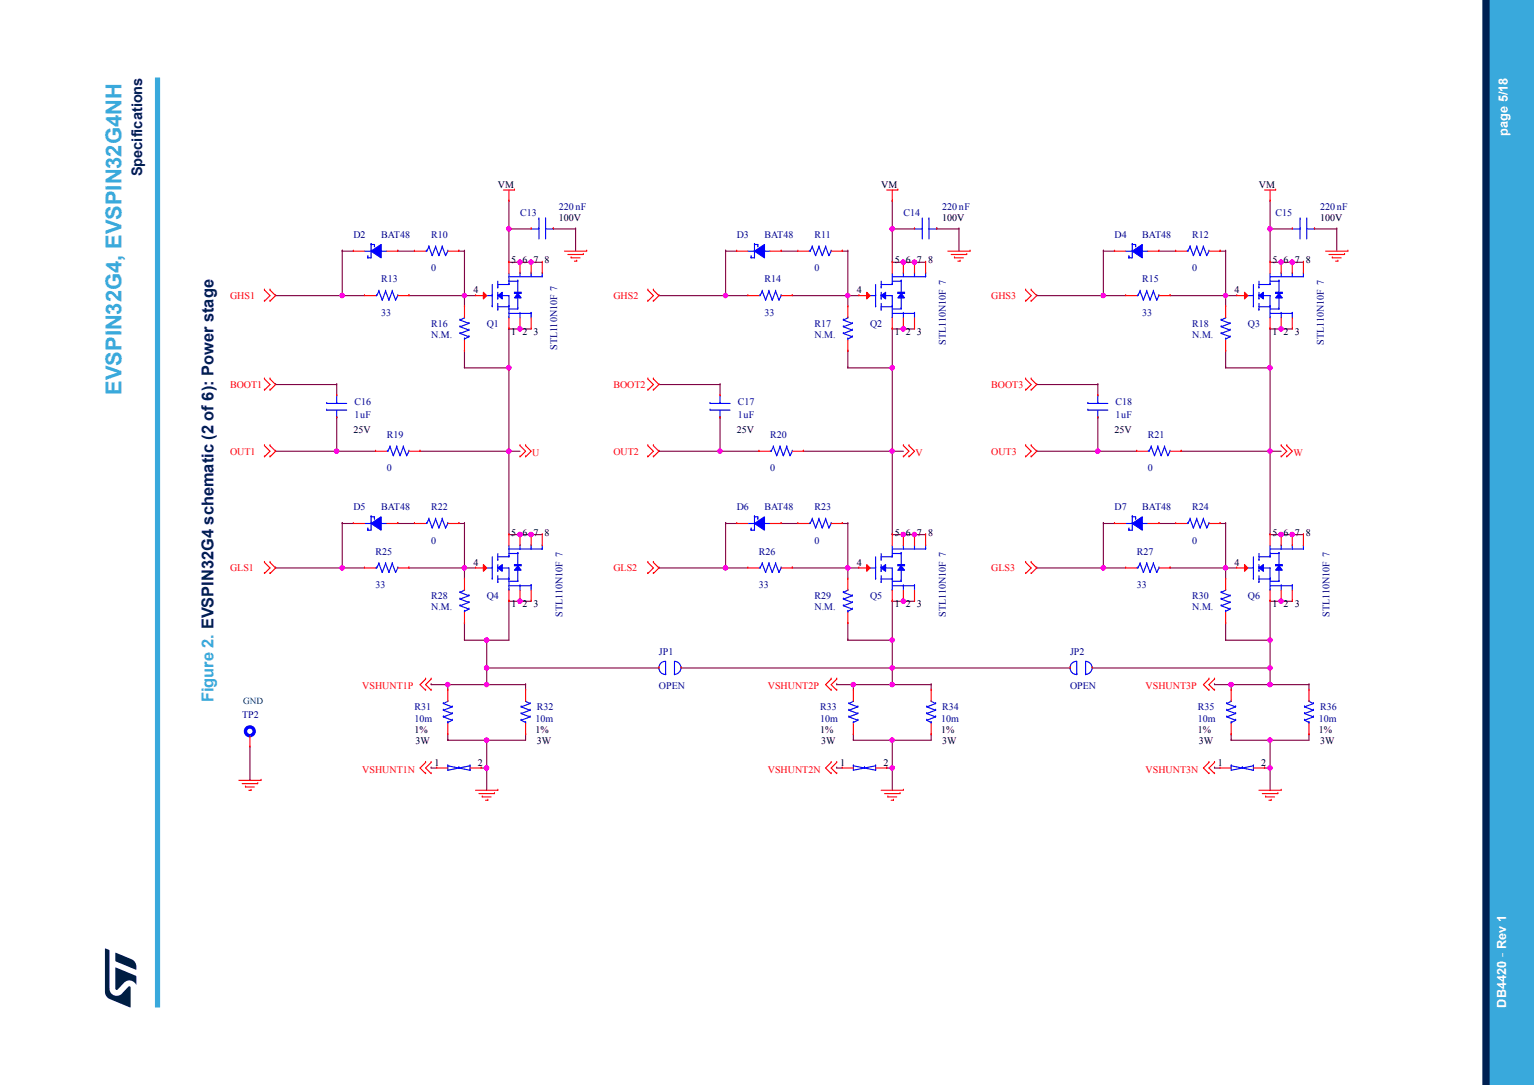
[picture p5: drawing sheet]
<svg xmlns="http://www.w3.org/2000/svg" width="297mm" height="210mm" viewBox="0 0 297 210" stroke-linecap="round" stroke-linejoin="round" font-family="sans-serif">
<defs><g id="words">
<text font-size="4.2" fill="#39a9dc" x="23.5" y="76.4" transform="rotate(-90 23.5 76.4)">EVSPIN32G4, EVSPIN32G4NH</text>
<text font-size="3.2" fill="#39a9dc" x="41.3" y="135.9" transform="rotate(-90 41.3 135.9)">Figure 2. EVSPIN32G4 schematic (2 of 6): Power stage</text>
<text font-size="2.8" fill="#002052" x="27.5" y="34.1" transform="rotate(-90 27.5 34.1)">Specifications</text>
<g font-size="2.5" fill="#fff">
<text x="291.9" y="26.3" transform="rotate(-90 291.9 26.3)">page 5/18</text>
<text x="291.6" y="195" transform="rotate(-90 291.6 195)">DB4420 - Rev 1</text>
</g>
<g font-size="1.9">
<text x="96.4" y="36.4">VM</text>
<text x="170.6" y="36.4">VM</text>
<text x="243.8" y="36.4">VM</text>
<text x="108.2" y="42.8">100V</text>
<text x="182.4" y="42.8">100V</text>
<text x="255.6" y="42.8">100V</text>
<text x="99" y="51">5</text>
<text x="101.1" y="51">6</text>
<text x="103.3" y="51">7</text>
<text x="105.5" y="51">8</text>
<text x="173.2" y="51">5</text>
<text x="175.4" y="51">6</text>
<text x="177.5" y="51">7</text>
<text x="179.7" y="51">8</text>
<text x="246.4" y="51">5</text>
<text x="248.5" y="51">6</text>
<text x="250.7" y="51">7</text>
<text x="252.8" y="51">8</text>
<text x="91.6" y="56.8">4</text>
<text x="165.9" y="56.8">4</text>
<text x="239" y="56.8">4</text>
<text x="99" y="64.8">1</text>
<text x="101.1" y="64.8">2</text>
<text x="103.3" y="64.8">3</text>
<text x="173.2" y="64.8">1</text>
<text x="175.4" y="64.8">2</text>
<text x="177.5" y="64.8">3</text>
<text x="246.4" y="64.8">1</text>
<text x="248.5" y="64.8">2</text>
<text x="250.7" y="64.8">3</text>
<text x="68.4" y="83.7">25V</text>
<text x="142.6" y="83.7">25V</text>
<text x="215.8" y="83.7">25V</text>
<text x="99" y="103.7">5</text>
<text x="101.2" y="103.7">6</text>
<text x="103.3" y="103.7">7</text>
<text x="105.5" y="103.7">8</text>
<text x="173.2" y="103.7">5</text>
<text x="175.4" y="103.7">6</text>
<text x="177.5" y="103.7">7</text>
<text x="179.7" y="103.7">8</text>
<text x="246.4" y="103.7">5</text>
<text x="248.5" y="103.7">6</text>
<text x="250.7" y="103.7">7</text>
<text x="252.8" y="103.7">8</text>
<text x="91.6" y="109.5">4</text>
<text x="165.9" y="109.5">4</text>
<text x="239" y="109.5">4</text>
<text x="99" y="117.5">1</text>
<text x="101.2" y="117.5">2</text>
<text x="103.3" y="117.5">3</text>
<text x="173.2" y="117.5">1</text>
<text x="175.4" y="117.5">2</text>
<text x="177.5" y="117.5">3</text>
<text x="246.4" y="117.5">1</text>
<text x="248.5" y="117.5">2</text>
<text x="250.7" y="117.5">3</text>
<text x="80.2" y="141.8">1%</text>
<text x="80.5" y="144">3W</text>
<text x="103.7" y="141.8">1%</text>
<text x="103.9" y="144">3W</text>
<text x="158.8" y="141.8">1%</text>
<text x="159" y="144">3W</text>
<text x="182.2" y="141.8">1%</text>
<text x="182.4" y="144">3W</text>
<text x="231.9" y="141.8">1%</text>
<text x="232.1" y="144">3W</text>
<text x="255.4" y="141.8">1%</text>
<text x="255.6" y="144">3W</text>
<text x="84.1" y="148.2">1</text>
<text x="92.5" y="148.2">2</text>
<text x="162.6" y="148.2">1</text>
<text x="171" y="148.2">2</text>
<text x="235.8" y="148.2">1</text>
<text x="244.2" y="148.2">2</text>
</g>
<g font-size="1.9" fill="#000080">
<text x="100.7" y="41.8">C13</text>
<text x="108.2" y="40.7">220nF</text>
<text x="174.9" y="41.8">C14</text>
<text x="182.4" y="40.7">220nF</text>
<text x="247" y="41.8">C15</text>
<text x="255.6" y="40.7">220nF</text>
<text x="68.4" y="46.1">D2</text>
<text x="73.8" y="46.1">BAT48</text>
<text x="83.5" y="46.1">R10</text>
<text x="142.6" y="46.1">D3</text>
<text x="148" y="46.1">BAT48</text>
<text x="157.7" y="46.1">R11</text>
<text x="215.8" y="46.1">D4</text>
<text x="221.2" y="46.1">BAT48</text>
<text x="230.8" y="46.1">R12</text>
<text x="83.5" y="52.5">0</text>
<text x="157.7" y="52.5">0</text>
<text x="230.8" y="52.5">0</text>
<text x="73.8" y="54.7">R13</text>
<text x="148" y="54.7">R14</text>
<text x="221.2" y="54.7">R15</text>
<text x="73.8" y="61.1">33</text>
<text x="83.5" y="63.3">R16</text>
<text x="83.5" y="65.4">N.M.</text>
<text x="94.2" y="63.3">Q1</text>
<text x="148" y="61.1">33</text>
<text x="157.7" y="63.3">R17</text>
<text x="157.7" y="65.4">N.M.</text>
<text x="168.5" y="63.3">Q2</text>
<text x="221.2" y="61.1">33</text>
<text x="230.8" y="63.3">R18</text>
<text x="230.8" y="65.4">N.M.</text>
<text x="241.6" y="63.3">Q3</text>
<text x="107.9" y="67.8" transform="rotate(-90 107.9 67.8)">STL110N10F 7</text>
<text x="183.2" y="66.7" transform="rotate(-90 183.2 66.7)">STL110N10F 7</text>
<text x="256.3" y="66.7" transform="rotate(-90 256.3 66.7)">STL110N10F 7</text>
<text x="68.6" y="78.3">C16</text>
<text x="68.6" y="80.9">1uF</text>
<text x="142.9" y="80.9">1uF</text>
<text x="142.9" y="78.3">C17</text>
<text x="216" y="78.3">C18</text>
<text x="216" y="80.9">1uF</text>
<text x="74.9" y="84.8">R19</text>
<text x="149.1" y="84.8">R20</text>
<text x="222.2" y="84.8">R21</text>
<text x="74.9" y="91.2">0</text>
<text x="149.1" y="91.2">0</text>
<text x="222.2" y="91.2">0</text>
<text x="68.4" y="98.8">D5</text>
<text x="73.8" y="98.8">BAT48</text>
<text x="83.5" y="98.8">R22</text>
<text x="142.6" y="98.8">D6</text>
<text x="148" y="98.8">BAT48</text>
<text x="157.7" y="98.8">R23</text>
<text x="215.8" y="98.8">D7</text>
<text x="221.2" y="98.8">BAT48</text>
<text x="230.8" y="98.8">R24</text>
<text x="72.7" y="107.4">R25</text>
<text x="83.5" y="105.2">0</text>
<text x="146.9" y="107.4">R26</text>
<text x="157.7" y="105.2">0</text>
<text x="220.1" y="107.4">R27</text>
<text x="230.8" y="105.2">0</text>
<text x="72.7" y="113.8">33</text>
<text x="146.9" y="113.8">33</text>
<text x="220.1" y="113.8">33</text>
<text x="83.5" y="116">R28</text>
<text x="83.5" y="118.1">N.M.</text>
<text x="94.2" y="116">Q4</text>
<text x="108.9" y="119.4" transform="rotate(-90 108.9 119.4)">STL110N10F 7</text>
<text x="157.7" y="116">R29</text>
<text x="157.7" y="118.1">N.M.</text>
<text x="168.5" y="116">Q5</text>
<text x="183.2" y="119.4" transform="rotate(-90 183.2 119.4)">STL110N10F 7</text>
<text x="230.8" y="116">R30</text>
<text x="230.8" y="118.1">N.M.</text>
<text x="241.6" y="116">Q6</text>
<text x="257.4" y="119.4" transform="rotate(-90 257.4 119.4)">STL110N10F 7</text>
<text x="127.6" y="126.7">JP1</text>
<text x="207.2" y="126.7">JP2</text>
<text x="80.2" y="137.5">R31</text>
<text x="103.9" y="137.5">R32</text>
<text x="127.6" y="133.4">OPEN</text>
<text x="158.8" y="137.5">R33</text>
<text x="182.4" y="137.5">R34</text>
<text x="207.2" y="133.4">OPEN</text>
<text x="231.9" y="137.5">R35</text>
<text x="255.6" y="137.5">R36</text>
<text x="46.9" y="139">TP2</text>
<text x="80.2" y="139.7">10m</text>
<text x="103.7" y="139.7">10m</text>
<text x="158.8" y="139.7">10m</text>
<text x="182.2" y="139.7">10m</text>
<text x="231.9" y="139.7">10m</text>
<text x="255.4" y="139.7">10m</text>
</g>
<g font-size="1.9" fill="#f00">
<text x="44.5" y="57.9">GHS1</text>
<text x="118.8" y="57.9">GHS2</text>
<text x="191.9" y="57.9">GHS3</text>
<text x="44.5" y="75.1">BOOT1</text>
<text x="118.8" y="75.1">BOOT2</text>
<text x="191.9" y="75.1">BOOT3</text>
<text x="44.5" y="88">OUT1</text>
<text x="103.1" y="88.2">U</text>
<text x="118.8" y="88">OUT2</text>
<text x="177.3" y="88.2">V</text>
<text x="191.9" y="88">OUT3</text>
<text x="250.4" y="88.2">W</text>
<text x="44.5" y="110.6">GLS1</text>
<text x="118.8" y="110.6">GLS2</text>
<text x="191.9" y="110.6">GLS3</text>
<text x="70.1" y="133.4">VSHUNT1P</text>
<text x="148.7" y="133.4">VSHUNT2P</text>
<text x="221.8" y="133.4">VSHUNT3P</text>
<text x="70.1" y="149.5">VSHUNT1N</text>
<text x="148.7" y="149.5">VSHUNT2N</text>
<text x="221.8" y="149.5">VSHUNT3N</text>
</g>
<text font-size="1.8" fill="#008000" x="47.1" y="136.3">GND</text>
</g></defs>
<g fill="none" stroke="#800040" stroke-width=".22">
<path d="M53.4 87.3h.1M53.4 87.3h11.8M53.4 109.9h.1M53.4 109.9h12.9M77 101.3h.1M77 101.3h3.2M79.2 109.9h.1M79.2 109.9h12.9M89.9 109.9h.1M89.9 109.9v2.2M98.5 116.4h.1M98.5 116.4v7.5"/>
<path d="M89.9 120.7h.1M89.9 123.9h.1M89.9 120.7v3.2M89.9 123.9h4.3v5.4M94.2 129.3h.1"/>
</g>
<circle cx="65.2" cy="87.3" r=".41" fill="#f0f"/>
<circle cx="65.2" cy="87.3" r=".41" fill="none" stroke="#f0f" stroke-width=".22"/>
<path d="M81.3 87.3h.1M81.3 87.3h17.2" fill="none" stroke="#800040" stroke-width=".22"/>
<circle cx="98.5" cy="87.3" r=".41" fill="#f0f"/>
<circle cx="98.5" cy="87.3" r=".41" fill="none" stroke="#f0f" stroke-width=".22"/>
<path d="M53.4 57.2h.1M53.4 57.2h17.2M66.3 57.2h.1M66.3 48.6h.1M66.3 48.6v8.6M66.3 48.6h2.1M77 48.6h.1M77 48.6h3.2M88.9 48.6h.1M88.9 48.6h1M89.9 48.6h.1M89.9 48.6v8.6" fill="none" stroke="#800040" stroke-width=".22"/>
<circle cx="66.2" cy="57.2" r=".41" fill="#f0f"/>
<circle cx="66.2" cy="57.2" r=".41" fill="none" stroke="#f0f" stroke-width=".22"/>
<path d="M89.9 57.2h.1M89.9 57.2h2.2" fill="none" stroke="#800040" stroke-width=".22"/>
<circle cx="89.9" cy="57.2" r=".41" fill="#f0f"/>
<circle cx="89.9" cy="57.2" r=".41" fill="none" stroke="#f0f" stroke-width=".22"/>
<path d="M79.2 57.2h.1M79.2 57.2h10.7M89.9 57.2h.1M89.9 57.2v2.2M89.9 71.2h.1M98.5 63.7h.1M98.5 63.7v7.5h-8.6" fill="none" stroke="#800040" stroke-width=".22"/>
<circle cx="98.5" cy="71.2" r=".41" fill="#f0f"/>
<circle cx="98.5" cy="71.2" r=".41" fill="none" stroke="#f0f" stroke-width=".22"/>
<path d="M98.5 38.9h.1M98.5 38.9v5.4M89.9 68h.1M89.9 68v3.2" fill="none" stroke="#800040" stroke-width=".22"/>
<circle cx="98.5" cy="44.3" r=".41" fill="#f0f"/>
<circle cx="98.5" cy="44.3" r=".41" fill="none" stroke="#f0f" stroke-width=".22"/>
<path d="M98.5 44.3h.1M98.5 44.3h4.3M98.5 44.3v6.5M107.1 44.3h.1M107.1 44.3h4.3M111.4 44.3h.1M111.4 44.3v4.3M86.7 132.5h.1M86.7 132.5v1.1" fill="none" stroke="#800040" stroke-width=".22"/>
<circle cx="86.7" cy="132.5" r=".41" fill="#f0f"/>
<circle cx="86.7" cy="132.5" r=".41" fill="none" stroke="#f0f" stroke-width=".22"/>
<g fill="none" stroke="#800040" stroke-width=".22">
<path d="M53.4 74.4h.1M53.4 74.4h11.8M65.2 74.4h.1M65.2 74.4v2.2M98.5 87.3h.1M98.5 87.3v16.2M83.5 132.5h.1M83.5 132.5h18.3M86.7 132.5h.1M94.2 132.5h.1M101.8 132.5h.1M101.8 132.5v1.1"/>
<path d="M86.7 143.3h.1M86.7 142.2v1.1M86.7 143.3h7.5M94.2 143.3h.1M94.2 143.3v5.4"/>
</g>
<circle cx="94.2" cy="132.5" r=".41" fill="#f0f"/>
<circle cx="94.2" cy="132.5" r=".41" fill="none" stroke="#f0f" stroke-width=".22"/>
<path d="M94.2 143.3h.1M101.8 142.2h.1M101.8 142.2v1.1h-7.6" fill="none" stroke="#800040" stroke-width=".22"/>
<circle cx="94.2" cy="143.3" r=".41" fill="#f0f"/>
<circle cx="94.2" cy="143.3" r=".41" fill="none" stroke="#f0f" stroke-width=".22"/>
<path d="M98.5 71.2h.1M98.5 71.2v16.1M93.2 148.7h.1M93.2 148.7h1M94.2 148.7h.1M94.2 148.7v4.3" fill="none" stroke="#800040" stroke-width=".22"/>
<circle cx="94.2" cy="148.6" r=".41" fill="#f0f"/>
<circle cx="94.2" cy="148.6" r=".41" fill="none" stroke="#f0f" stroke-width=".22"/>
<path d="M65.2 80.9h.1M65.2 87.3h.1M65.2 80.9v6.4M65.2 87.3h7.5M88.9 101.3h.1M88.9 101.3h1M89.9 101.3h.1M89.9 101.3v8.6M83.5 148.7h.1M83.5 148.7h1" fill="none" stroke="#800040" stroke-width=".22"/>
<circle cx="89.9" cy="109.9" r=".41" fill="#f0f"/>
<circle cx="89.9" cy="109.9" r=".41" fill="none" stroke="#f0f" stroke-width=".22"/>
<path d="M66.3 101.3h.1M66.3 101.3h2.1M66.3 101.3v8.6" fill="none" stroke="#800040" stroke-width=".22"/>
<circle cx="66.2" cy="109.9" r=".41" fill="#f0f"/>
<circle cx="66.2" cy="109.9" r=".41" fill="none" stroke="#f0f" stroke-width=".22"/>
<g fill="none" stroke="#800040" stroke-width=".22">
<path d="M127.6 87.3h.1M127.6 87.3h11.8M66.3 109.9h.1M66.3 109.9h4.3M127.6 109.9h.1M127.6 109.9h12.9M151.2 101.3h.1M151.2 101.3h3.3M153.4 109.9h.1M153.4 109.9h12.9M164.1 109.9h.1M164.1 109.9v2.2"/>
<path d="M164.1 120.7h.1M164.1 123.9h.1M164.1 120.7v3.2M164.1 123.9h8.7v5.4M172.8 129.3h.1"/>
</g>
<circle cx="172.7" cy="123.9" r=".41" fill="#f0f"/>
<circle cx="172.7" cy="123.9" r=".41" fill="none" stroke="#f0f" stroke-width=".22"/>
<path d="M155.5 87.3h.1M155.5 87.3h17.3M172.8 116.4h.1M172.8 116.4v7.5" fill="none" stroke="#800040" stroke-width=".22"/>
<circle cx="172.7" cy="87.3" r=".41" fill="#f0f"/>
<circle cx="172.7" cy="87.3" r=".41" fill="none" stroke="#f0f" stroke-width=".22"/>
<path d="M127.6 57.2h.1M127.6 57.2h17.2M140.5 48.6h.1M140.5 57.2h.1M140.5 48.6h2.1M140.5 48.6v8.6M164.1 48.6h.1M164.1 57.2h.1M164.1 57.2h2.2M164.1 48.6v8.6" fill="none" stroke="#800040" stroke-width=".22"/>
<circle cx="140.5" cy="57.2" r=".41" fill="#f0f"/>
<circle cx="140.5" cy="57.2" r=".41" fill="none" stroke="#f0f" stroke-width=".22"/>
<path d="M151.2 48.6h.1M151.2 48.6h3.3M153.4 57.2h.1M153.4 57.2h10.7M163.1 48.6h.1M163.1 48.6h1M164.1 57.2h.1M164.1 57.2v2.2M172.8 63.7h.1M172.8 63.7v7.5" fill="none" stroke="#800040" stroke-width=".22"/>
<circle cx="164.1" cy="57.2" r=".41" fill="#f0f"/>
<circle cx="164.1" cy="57.2" r=".41" fill="none" stroke="#f0f" stroke-width=".22"/>
<path d="M172.8 38.9h.1M172.8 38.9v5.4M164.1 71.2h.1M164.1 71.2h8.7" fill="none" stroke="#800040" stroke-width=".22"/>
<circle cx="172.7" cy="44.3" r=".41" fill="#f0f"/>
<circle cx="172.7" cy="44.3" r=".41" fill="none" stroke="#f0f" stroke-width=".22"/>
<g fill="none" stroke="#800040" stroke-width=".22">
<path d="M172.8 44.3h.1M172.8 44.3v6.5M172.8 44.3h4.3M181.4 44.3h.1M181.4 44.3h4.3M185.7 44.3h.1M185.7 44.3v4.3M164.1 68h.1M164.1 68v3.2M165.2 132.5h.1M165.2 132.5v1.1M165.2 132.5h7.6"/>
<path d="M165.2 143.3h.1M165.2 142.2h.1M165.2 142.2v1.1M165.2 143.3h7.6"/>
</g>
<circle cx="165.2" cy="132.5" r=".41" fill="#f0f"/>
<circle cx="165.2" cy="132.5" r=".41" fill="none" stroke="#f0f" stroke-width=".22"/>
<g fill="none" stroke="#800040" stroke-width=".22">
<path d="M127.6 74.4h.1M127.6 74.4h11.8M139.4 74.4h.1M139.4 74.4v2.2M172.8 87.3h.1M172.8 87.3v16.2M162 132.5h.1M162 132.5h3.2M172.8 132.5h.1M172.8 132.5h7.5M172.8 143.3h.1M172.8 143.3v5.4"/>
<path d="M180.3 142.2h.1M180.3 142.2v1.1"/>
</g>
<circle cx="172.7" cy="132.5" r=".41" fill="#f0f"/>
<circle cx="172.7" cy="132.5" r=".41" fill="none" stroke="#f0f" stroke-width=".22"/>
<path d="M180.3 132.5h.1M180.3 132.5v1.1M172.8 143.3h.1M172.8 143.3h7.5" fill="none" stroke="#800040" stroke-width=".22"/>
<circle cx="172.7" cy="143.3" r=".41" fill="#f0f"/>
<circle cx="172.7" cy="143.3" r=".41" fill="none" stroke="#f0f" stroke-width=".22"/>
<path d="M172.8 71.2h.1M172.8 71.2v16.1" fill="none" stroke="#800040" stroke-width=".22"/>
<circle cx="172.7" cy="71.2" r=".41" fill="#f0f"/>
<circle cx="172.7" cy="71.2" r=".41" fill="none" stroke="#f0f" stroke-width=".22"/>
<path d="M172.8 148.7h.1M172.8 148.7v4.3" fill="none" stroke="#800040" stroke-width=".22"/>
<circle cx="172.7" cy="148.6" r=".41" fill="#f0f"/>
<circle cx="172.7" cy="148.6" r=".41" fill="none" stroke="#f0f" stroke-width=".22"/>
<path d="M139.4 80.9h.1M139.4 80.9v6.4M162 148.7h.1M162 148.7h1.1M171.7 148.7h.1M171.7 148.7h1.1" fill="none" stroke="#800040" stroke-width=".22"/>
<circle cx="139.4" cy="87.3" r=".41" fill="#f0f"/>
<circle cx="139.4" cy="87.3" r=".41" fill="none" stroke="#f0f" stroke-width=".22"/>
<path d="M139.4 87.3h.1M139.4 87.3h7.5M164.1 101.3h.1M164.1 101.3v8.6" fill="none" stroke="#800040" stroke-width=".22"/>
<circle cx="164.1" cy="109.9" r=".41" fill="#f0f"/>
<circle cx="164.1" cy="109.9" r=".41" fill="none" stroke="#f0f" stroke-width=".22"/>
<path d="M140.5 109.9h.1M140.5 101.3h.1M140.5 109.9h4.3M140.5 101.3v8.6M163.1 101.3h.1M163.1 101.3h1" fill="none" stroke="#800040" stroke-width=".22"/>
<circle cx="140.5" cy="109.9" r=".41" fill="#f0f"/>
<circle cx="140.5" cy="109.9" r=".41" fill="none" stroke="#f0f" stroke-width=".22"/>
<g fill="none" stroke="#800040" stroke-width=".22">
<path d="M200.7 87.3h.1M200.7 87.3h11.9M140.5 101.3h.1M140.5 101.3h2.1M200.7 109.9h.1M200.7 109.9h12.9M224.4 101.3h.1M224.4 101.3h3.2M226.5 109.9h.1M226.5 109.9h12.9M237.3 109.9h.1M237.3 109.9v2.2"/>
<path d="M237.3 120.7h.1M237.3 123.9h.1M237.3 120.7v3.2M237.3 123.9h8.6v5.4M245.9 129.3h.1"/>
</g>
<circle cx="245.9" cy="123.9" r=".41" fill="#f0f"/>
<circle cx="245.9" cy="123.9" r=".41" fill="none" stroke="#f0f" stroke-width=".22"/>
<path d="M213.6 48.6h.1M213.6 57.2h.1M213.6 48.6h2.2M213.6 48.6v8.6M213.6 57.2h4.3M228.7 87.3h.1M228.7 87.3h17.2M245.9 116.4h.1M245.9 116.4v7.5" fill="none" stroke="#800040" stroke-width=".22"/>
<circle cx="213.6" cy="57.2" r=".41" fill="#f0f"/>
<circle cx="213.6" cy="57.2" r=".41" fill="none" stroke="#f0f" stroke-width=".22"/>
<path d="M200.7 57.2h.1M200.7 57.2h12.9M224.4 48.6h.1M224.4 48.6h3.2M236.2 48.6h.1M236.2 48.6h1.1M237.3 48.6h.1M237.3 57.2h.1M237.3 48.6v10.8M237.3 57.2h2.1M245.9 63.7h.1M245.9 63.7v7.5" fill="none" stroke="#800040" stroke-width=".22"/>
<circle cx="237.3" cy="57.2" r=".41" fill="#f0f"/>
<circle cx="237.3" cy="57.2" r=".41" fill="none" stroke="#f0f" stroke-width=".22"/>
<path d="M245.9 38.9h.1M245.9 38.9v5.4M226.5 57.2h.1M226.5 57.2h10.8M237.3 71.2h.1M237.3 71.2h8.6" fill="none" stroke="#800040" stroke-width=".22"/>
<circle cx="245.9" cy="44.3" r=".41" fill="#f0f"/>
<circle cx="245.9" cy="44.3" r=".41" fill="none" stroke="#f0f" stroke-width=".22"/>
<g fill="none" stroke="#800040" stroke-width=".22">
<path d="M245.9 44.3h.1M245.9 44.3v6.5M245.9 44.3h4.3M254.5 44.3h.1M254.5 44.3h4.3M258.8 44.3h.1M258.8 44.3v4.3M237.3 68h.1M237.3 68v3.2M235.1 132.5h.1M235.1 132.5h10.8M238.4 132.5h.1"/>
<path d="M238.4 132.5v1.1M238.4 143.3h.1M238.4 142.2h.1M238.4 142.2v1.1M238.4 143.3h7.5M245.9 143.3h.1M245.9 143.3v5.4"/>
</g>
<circle cx="238.4" cy="132.5" r=".41" fill="#f0f"/>
<circle cx="238.4" cy="132.5" r=".41" fill="none" stroke="#f0f" stroke-width=".22"/>
<path d="M200.7 74.4h.1M200.7 74.4h11.9M212.6 74.4h.1M212.6 74.4v2.2M245.9 87.3h.1M245.9 87.3v16.2M245.9 132.5h.1M245.9 132.5h7.5M253.4 142.2h.1M253.4 142.2v1.1" fill="none" stroke="#800040" stroke-width=".22"/>
<circle cx="245.9" cy="132.5" r=".41" fill="#f0f"/>
<circle cx="245.9" cy="132.5" r=".41" fill="none" stroke="#f0f" stroke-width=".22"/>
<path d="M253.4 132.5h.1M253.4 132.5v1.1M245.9 143.3h.1M245.9 143.3h7.5" fill="none" stroke="#800040" stroke-width=".22"/>
<circle cx="245.9" cy="143.3" r=".41" fill="#f0f"/>
<circle cx="245.9" cy="143.3" r=".41" fill="none" stroke="#f0f" stroke-width=".22"/>
<path d="M245.9 71.2h.1M245.9 71.2v16.1" fill="none" stroke="#800040" stroke-width=".22"/>
<circle cx="245.9" cy="87.3" r=".41" fill="#f0f"/>
<circle cx="245.9" cy="87.3" r=".41" fill="none" stroke="#f0f" stroke-width=".22"/>
<circle cx="245.9" cy="71.2" r=".41" fill="#f0f"/>
<circle cx="245.9" cy="71.2" r=".41" fill="none" stroke="#f0f" stroke-width=".22"/>
<path d="M245.9 148.7h.1M245.9 148.7v4.3" fill="none" stroke="#800040" stroke-width=".22"/>
<circle cx="245.9" cy="148.6" r=".41" fill="#f0f"/>
<circle cx="245.9" cy="148.6" r=".41" fill="none" stroke="#f0f" stroke-width=".22"/>
<path d="M212.6 80.9h.1M212.6 80.9v6.4M235.1 148.7h.1M235.1 148.7h1.1M244.8 148.7h.1M244.8 148.7h1.1" fill="none" stroke="#800040" stroke-width=".22"/>
<circle cx="212.5" cy="87.3" r=".41" fill="#f0f"/>
<circle cx="212.5" cy="87.3" r=".41" fill="none" stroke="#f0f" stroke-width=".22"/>
<path d="M212.6 87.3h.1M212.6 87.3h7.5M237.3 101.3h.1M237.3 101.3v8.6" fill="none" stroke="#800040" stroke-width=".22"/>
<circle cx="237.3" cy="109.9" r=".41" fill="#f0f"/>
<circle cx="237.3" cy="109.9" r=".41" fill="none" stroke="#f0f" stroke-width=".22"/>
<path d="M213.6 109.9h.1M213.6 101.3h.1M213.6 109.9h4.3M213.6 101.3v8.6M236.2 101.3h.1M236.2 101.3h1.1" fill="none" stroke="#800040" stroke-width=".22"/>
<circle cx="213.6" cy="109.9" r=".41" fill="#f0f"/>
<circle cx="213.6" cy="109.9" r=".41" fill="none" stroke="#f0f" stroke-width=".22"/>
<path d="M98.5 50.8h.1M98.5 50.8h2.2M98.5 87.3h.1M98.5 87.3h2.2M172.8 87.3h.1M172.8 87.3h2.1M245.9 87.3h.1M245.9 87.3h2.2M213.6 101.3h.1M213.6 101.3h2.2" fill="none" stroke="#800040" stroke-width=".22"/>
<circle cx="100.7" cy="50.7" r=".41" fill="#f0f"/>
<circle cx="100.7" cy="50.7" r=".41" fill="none" stroke="#f0f" stroke-width=".22"/>
<path d="M100.7 50.8h.1M100.7 50.8h2.1" fill="none" stroke="#800040" stroke-width=".22"/>
<circle cx="102.8" cy="50.7" r=".41" fill="#f0f"/>
<circle cx="102.8" cy="50.7" r=".41" fill="none" stroke="#f0f" stroke-width=".22"/>
<path d="M102.8 50.8h.1M102.8 50.8h2.2M98.5 63.7h.1M98.5 63.7h2.2" fill="none" stroke="#800040" stroke-width=".22"/>
<circle cx="100.7" cy="63.7" r=".41" fill="#f0f"/>
<circle cx="100.7" cy="63.7" r=".41" fill="none" stroke="#f0f" stroke-width=".22"/>
<path d="M100.7 63.7h.1M100.7 63.7h2.1M98.5 103.5h.1M98.5 103.5h4.3M100.7 103.5h.1" fill="none" stroke="#800040" stroke-width=".22"/>
<circle cx="102.8" cy="103.5" r=".41" fill="#f0f"/>
<circle cx="102.8" cy="103.5" r=".41" fill="none" stroke="#f0f" stroke-width=".22"/>
<circle cx="100.7" cy="103.5" r=".41" fill="#f0f"/>
<circle cx="100.7" cy="103.5" r=".41" fill="none" stroke="#f0f" stroke-width=".22"/>
<path d="M98.5 116.4h.1M98.5 116.4h4.3M100.7 116.4h.1M102.8 103.5h.1M102.8 103.5h2.2" fill="none" stroke="#800040" stroke-width=".22"/>
<circle cx="100.7" cy="116.4" r=".41" fill="#f0f"/>
<circle cx="100.7" cy="116.4" r=".41" fill="none" stroke="#f0f" stroke-width=".22"/>
<path d="M172.8 116.4h.1M172.8 116.4h4.3M174.9 116.4h.1" fill="none" stroke="#800040" stroke-width=".22"/>
<circle cx="174.9" cy="116.4" r=".41" fill="#f0f"/>
<circle cx="174.9" cy="116.4" r=".41" fill="none" stroke="#f0f" stroke-width=".22"/>
<path d="M177.1 103.5h.1M177.1 103.5h2.1" fill="none" stroke="#800040" stroke-width=".22"/>
<circle cx="177" cy="103.5" r=".41" fill="#f0f"/>
<circle cx="177" cy="103.5" r=".41" fill="none" stroke="#f0f" stroke-width=".22"/>
<path d="M172.8 103.5h.1M172.8 103.5h4.3M174.9 103.5h.1" fill="none" stroke="#800040" stroke-width=".22"/>
<circle cx="174.9" cy="103.5" r=".41" fill="#f0f"/>
<circle cx="174.9" cy="103.5" r=".41" fill="none" stroke="#f0f" stroke-width=".22"/>
<path d="M245.9 116.4h.1M245.9 116.4h2.2" fill="none" stroke="#800040" stroke-width=".22"/>
<circle cx="248" cy="116.4" r=".41" fill="#f0f"/>
<circle cx="248" cy="116.4" r=".41" fill="none" stroke="#f0f" stroke-width=".22"/>
<path d="M248.1 116.4h.1M248.1 116.4h2.1M250.2 103.5h.1M250.2 103.5h2.2" fill="none" stroke="#800040" stroke-width=".22"/>
<circle cx="250.2" cy="103.5" r=".41" fill="#f0f"/>
<circle cx="250.2" cy="103.5" r=".41" fill="none" stroke="#f0f" stroke-width=".22"/>
<path d="M245.9 103.5h.1M245.9 103.5h4.3M248.1 103.5h.1" fill="none" stroke="#800040" stroke-width=".22"/>
<circle cx="248" cy="103.5" r=".41" fill="#f0f"/>
<circle cx="248" cy="103.5" r=".41" fill="none" stroke="#f0f" stroke-width=".22"/>
<path d="M245.9 63.7h.1M245.9 63.7h2.2" fill="none" stroke="#800040" stroke-width=".22"/>
<circle cx="248" cy="63.7" r=".41" fill="#f0f"/>
<circle cx="248" cy="63.7" r=".41" fill="none" stroke="#f0f" stroke-width=".22"/>
<path d="M245.9 50.8h.1M245.9 50.8h4.3M248.1 50.8h.1M248.1 63.7h.1M248.1 63.7h2.1" fill="none" stroke="#800040" stroke-width=".22"/>
<circle cx="250.2" cy="50.7" r=".41" fill="#f0f"/>
<circle cx="250.2" cy="50.7" r=".41" fill="none" stroke="#f0f" stroke-width=".22"/>
<circle cx="248" cy="50.7" r=".41" fill="#f0f"/>
<circle cx="248" cy="50.7" r=".41" fill="none" stroke="#f0f" stroke-width=".22"/>
<path d="M172.8 50.8h.1M172.8 50.8h4.3M174.9 50.8h.1M250.2 50.8h.1M250.2 50.8h2.2" fill="none" stroke="#800040" stroke-width=".22"/>
<circle cx="174.9" cy="50.7" r=".41" fill="#f0f"/>
<circle cx="174.9" cy="50.7" r=".41" fill="none" stroke="#f0f" stroke-width=".22"/>
<path d="M177.1 50.8h.1M177.1 50.8h2.1" fill="none" stroke="#800040" stroke-width=".22"/>
<circle cx="177" cy="50.7" r=".41" fill="#f0f"/>
<circle cx="177" cy="50.7" r=".41" fill="none" stroke="#f0f" stroke-width=".22"/>
<path d="M172.8 63.7h.1M172.8 63.7h4.3M174.9 63.7h.1" fill="none" stroke="#800040" stroke-width=".22"/>
<circle cx="174.9" cy="63.7" r=".41" fill="#f0f"/>
<circle cx="174.9" cy="63.7" r=".41" fill="none" stroke="#f0f" stroke-width=".22"/>
<path d="M94.2 123.9h.1M94.2 123.9h4.3" fill="none" stroke="#800040" stroke-width=".22"/>
<circle cx="94.2" cy="123.9" r=".41" fill="#f0f"/>
<circle cx="94.2" cy="123.9" r=".41" fill="none" stroke="#f0f" stroke-width=".22"/>
<path d="M94.2 129.3h.1M94.2 129.3h33.4M48.4 151h.1M48.4 144.6v6.4" fill="none" stroke="#800040" stroke-width=".22"/>
<circle cx="94.2" cy="129.3" r=".41" fill="#f0f"/>
<circle cx="94.2" cy="129.3" r=".41" fill="none" stroke="#f0f" stroke-width=".22"/>
<path d="M94.2 132.5h.1M94.2 129.3v3.2M131.9 129.3h40.9M172.8 129.3h.1" fill="none" stroke="#800040" stroke-width=".22"/>
<circle cx="172.7" cy="129.3" r=".41" fill="#f0f"/>
<circle cx="172.7" cy="129.3" r=".41" fill="none" stroke="#f0f" stroke-width=".22"/>
<path d="M172.8 132.5h.1M172.8 129.3h.1M172.8 129.3v3.2M172.8 129.3h34.4M211.5 129.3h34.4M245.9 129.3h.1" fill="none" stroke="#800040" stroke-width=".22"/>
<circle cx="245.9" cy="129.3" r=".41" fill="#f0f"/>
<circle cx="245.9" cy="129.3" r=".41" fill="none" stroke="#f0f" stroke-width=".22"/>
<path d="M245.9 132.5h.1M245.9 129.3v3.2" fill="none" stroke="#800040" stroke-width=".22"/>
<g fill="none" stroke="#f00" stroke-width=".22">
<path d="M97.5 36.8h2.1M98.5 38.9h.1M98.5 36.8v2.1M99.6 36.8h.1M171.7 36.8h2.1M172.8 38.9h.1M172.8 36.8v2.1M173.8 36.8h.1M244.8 36.8h2.2M245.9 38.9h.1M245.9 36.8v2.1M247 36.8h.1"/>
<path d="M51.2 58.3h.1M51.2 56.1h.1M51.2 56.1l1.1 1.1-1.1 1.1M52.3 56.1h.1M52.3 58.3h.1M52.3 56.1l1.1 1.1-1.1 1.1M109.3 48.6h4.3M109.9 49.3h3M110.6 49.9h.1M110.6 49.9h1.7M111.2 50.5h.5M111.7 50.5h.1"/>
<path d="M112.9 49.3h.1M113.6 48.6h.1M125.4 58.3h.1M125.4 56.1h.1M125.4 56.1l1.1 1.1-1.1 1.1M126.5 56.1h.1M126.5 58.3h.1M126.5 56.1l1.1 1.1-1.1 1.1M183.5 48.6h4.3M184.2 49.3h3M184.8 49.9h.1M184.8 49.9h1.7"/>
<path d="M185.4 50.5h.5M185.9 50.5h.1M187.2 49.3h.1M187.8 48.6h.1M198.6 58.3h.1M198.6 56.1h.1M198.6 56.1l1 1.1-1 1.1M199.6 56.1h.1M199.6 58.3h.1M199.6 56.1l1.1 1.1-1.1 1.1M256.7 48.6h4.3M257.3 49.3h3"/>
<path d="M257.9 49.9h.1M257.9 49.9h1.8M258.6 50.5h.4M259 50.5h.1M260.3 49.3h.1M261 48.6h.1M51.2 75.5h.1M51.2 73.4h.1M51.2 73.4l1.1 1-1.1 1.1M52.3 73.4h.1M52.3 75.5h.1M52.3 73.4l1.1 1-1.1 1.1"/>
<path d="M125.4 75.5h.1M125.4 73.4h.1M125.4 73.4l1.1 1-1.1 1.1M126.5 73.4h.1M126.5 75.5h.1M126.5 73.4l1.1 1-1.1 1.1M198.6 75.5h.1M198.6 73.4h.1M198.6 73.4l1 1-1 1.1M199.6 73.4h.1M199.6 75.5h.1M199.6 73.4l1.1 1-1.1 1.1"/>
<path d="M51.2 88.4h.1M51.2 86.3h.1M51.2 86.3l1.1 1-1.1 1.1M52.3 86.3h.1M52.3 88.4h.1M52.3 86.3l1.1 1-1.1 1.1M100.7 86.3h.1M100.7 88.4h.1M100.7 86.3l1.1 1-1.1 1.1M101.8 86.3h.1M101.8 88.4h.1M101.8 86.3l1 1-1 1.1"/>
<path d="M125.4 88.4h.1M125.4 86.3h.1M125.4 86.3l1.1 1-1.1 1.1M126.5 86.3h.1M126.5 88.4h.1M126.5 86.3l1.1 1-1.1 1.1M174.9 86.3h.1M174.9 88.4h.1M174.9 86.3l1.1 1-1.1 1.1M176 86.3h.1M176 88.4h.1M176 86.3l1.1 1-1.1 1.1"/>
<path d="M198.6 88.4h.1M198.6 86.3h.1M198.6 86.3l1 1-1 1.1M199.6 86.3h.1M199.6 88.4h.1M199.6 86.3l1.1 1-1.1 1.1M248.1 86.3h.1M248.1 88.4h.1M248.1 86.3l1 1-1 1.1M249.1 86.3h.1M249.1 88.4h.1M249.1 86.3l1.1 1-1.1 1.1"/>
<path d="M51.2 111h.1M51.2 108.9h.1M51.2 108.9l1.1 1-1.1 1.1M52.3 108.9h.1M52.3 111h.1M52.3 108.9l1.1 1-1.1 1.1M125.4 111h.1M125.4 108.9h.1M125.4 108.9l1.1 1-1.1 1.1M126.5 108.9h.1M126.5 111h.1M126.5 108.9l1.1 1-1.1 1.1"/>
<path d="M198.6 111h.1M198.6 108.9h.1M198.6 108.9l1 1-1 1.1M199.6 108.9h.1M199.6 111h.1M199.6 108.9l1.1 1-1.1 1.1M82.4 131.4h.1M82.4 133.6h.1M82.4 131.4l-1.1 1.1 1.1 1.1M83.5 131.4h.1M83.5 133.6h.1M83.5 131.4l-1.1 1.1 1.1 1.1"/>
<path d="M160.9 131.4h.1M160.9 133.6h.1M160.9 131.4l-1.1 1.1 1.1 1.1M162 131.4h.1M162 133.6h.1M162 131.4l-1.1 1.1 1.1 1.1M234.1 131.4h.1M234.1 133.6h.1M234.1 131.4l-1.1 1.1 1.1 1.1M235.1 131.4h.1M235.1 133.6h.1M235.1 131.4l-1 1.1 1 1.1"/>
<path d="M46.2 151h4.3M46.9 151.7h3M47.5 152.3h.1M47.5 152.3h1.8M48.2 153h.4M48.6 153h.1M49.9 151.7h.1M50.5 151h.1M82.4 147.6h.1M82.4 149.7h.1M82.4 147.6l-1.1 1.1 1.1 1M83.5 147.6h.1"/>
<path d="M83.5 149.7h.1M83.5 147.6l-1.1 1.1 1.1 1M92.1 153h4.3M92.7 153.6h3M93.4 154.2h.1M93.4 154.2h1.7M94 154.9h.4M94.4 154.9h.1M95.7 153.6h.1M96.4 153h.1M160.9 147.6h.1M160.9 149.7h.1"/>
<path d="M160.9 147.6l-1.1 1.1 1.1 1M162 147.6h.1M162 149.7h.1M162 147.6l-1.1 1.1 1.1 1M170.6 153h4.3M171.2 153.6h3.1M171.9 154.2h.1M171.9 154.2h1.7M172.5 154.9h.5M173 154.9h.1M174.3 153.6h.1M174.9 153h.1"/>
<path d="M234.1 147.6h.1M234.1 149.7h.1M234.1 147.6l-1.1 1.1 1.1 1M235.1 147.6h.1M235.1 149.7h.1M235.1 147.6l-1 1.1 1 1M243.8 153h4.3M244.4 153.6h3M245 154.2h.1M245 154.2h1.8M245.7 154.9h.4M246.1 154.9h.1"/>
<path d="M247.4 153.6h.1M248.1 153h.1"/>
</g>
<path d="M99.6 56.6h1.3v.2h-1.3z" fill-rule="evenodd" fill="#00f"/>
<g fill="none" stroke="#00f" stroke-width=".22">
<path d="M94.2 57.2h1.1M95.3 59.4h.1M95.3 57.2h.1M95.3 55.1v4.3M96.4 55.7h.1M96.4 57.9h.1M96.4 57.2h.1M96.4 54.4v1.3M96.4 56.6v1.3M96.4 58.7v1.3M96.4 57.2h2.1v4.3M96.4 59.4h2.1"/>
<path d="M96.4 55.1h2.1M98.5 55.1h.1M98.5 59.4h.1M98.5 52.9v2.2M98.5 54.4h1.8M98.5 59.8h1.8M98.5 53.6h6.5M99.6 56.6h1.3v.2h-1.3zM100.3 54.4h.1M100.3 57.6h.1M100.3 59.8h.1M100.3 54.4v2.2"/>
<path d="M100.3 57.6v2.2M100.7 52.9h.1M100.7 52.9v.7M102.8 52.9h.1M102.8 52.9v.7M105 53.6h.1M105 52.9h.1M105 52.9v.7M96.4 60h.1M98.5 61.5h.1M98.5 60.7h4.3M100.7 60.7h.1"/>
<path d="M100.7 60.7v.8M102.8 60.7h.1M102.8 60.7v.8"/>
</g>
<path d="M100.3 56.8l.6 .8h-1.3z" fill="#00f"/>
<path d="M100.3 56.8l.6 .8h-1.3z" fill="none" stroke="#00f" stroke-width=".22"/>
<path d="M96.4 57.2l.8-.6v1.3z" fill="#00f"/>
<path d="M96.4 57.2l.8-.6v1.3z" fill="none" stroke="#00f" stroke-width=".22"/>
<path d="M98.5 63.7h.1M98.5 61.5v2.2" fill="none" stroke="#f00" stroke-width=".22"/>
<path d="M93.6 56.6l.6 .6-.6 .7z" fill="#f00"/>
<g fill="none" stroke="#f00" stroke-width=".22">
<path d="M92.1 57.2h.1M92.1 57.2h2.1M93.6 56.6l.6 .6-.6 .7zM98.5 50.8h.1M98.5 50.8v2.1M100.7 50.8h.1M100.7 50.8v2.1M102.8 50.8h.1M102.8 50.8v2.1M105 50.8h.1M105 50.8v2.1M217.9 57.2h.1"/>
<path d="M217.9 57.2h2.2M224.4 57.2h2.1M226.5 57.2h.1M100.7 63.7h.1M100.7 61.5v2.2M102.8 63.7h.1M102.8 61.5v2.2M220.1 87.3h.1M220.1 87.3h2.1M226.5 87.3h2.2M228.7 87.3h.1M164.1 112.1h.1"/>
<path d="M164.1 112.1v2.1M164.1 118.5v2.2M237.3 112.1h.1M237.3 112.1v2.1M237.3 118.5v2.2M164.1 120.7h.1M180.3 133.6h.1M180.3 133.6v2.1M237.3 120.7h.1M180.3 142.2h.1M180.3 140v2.2"/>
</g>
<g fill="none" stroke="#00f" stroke-width=".22">
<path d="M144.8 48.6h1.3M145.4 49.9h.1M145.4 49.5v.4M146.1 47.3h.1M146.1 48.6h.1M146.1 47.3v2.6h-.7M146.1 47.3h.6v.5M146.7 47.8h.1M148 48.6h.1M148 48.6h1.1M220.1 57.2h.2M220.3 57.2h.1"/>
<path d="M220.7 56.4h.1M220.7 56.4l-.4 .8M220.7 56.4l.7 1.7M221.4 58.1h.1M222 56.4h.1M222 56.4l-.6 1.7M222 56.4l.7 1.7M222.7 58.1h.1M223.3 56.4h.1M223.3 56.4l-.6 1.7M223.3 56.4l.7 1.7M224 58.1h.1"/>
<path d="M224.4 57.2h.1M224.4 57.2l-.4 .9M222.2 87.3h.3M222.5 87.3h.1M222.9 86.5h.1M222.9 86.5l-.4 .8M222.9 86.5l.6 1.7M223.5 88.2h.1M224.2 86.5h.1M224.2 86.5l-.7 1.7M224.2 86.5l.6 1.7M224.8 88.2h.1"/>
<path d="M225.5 86.5h.1M225.5 86.5l-.7 1.7M225.5 86.5l.6 1.7M226.1 88.2h.1M226.5 87.3h.1M226.5 87.3l-.4 .9M163.3 117.2h.1M163.3 116h.1M163.3 114.7h.1M163.3 117.2l1.7 .7M163.3 116l1.7 .6M163.3 114.7l1.7 .6"/>
<path d="M164.1 114.2h.1M164.1 118.3h.1M164.1 114.2l-.8 .5M164.1 118.3v.2M165 117.9h.1M165 116.6h.1M165 115.3h.1M165 117.9l-.9 .4M165 116.6l-1.7 .6M165 115.3l-1.7 .7M236.4 117.2h.1M236.4 116h.1"/>
<path d="M236.4 114.7h.1M236.4 117.2l1.8 .7M236.4 116l1.8 .6M236.4 114.7l1.8 .6M237.3 114.2h.1M237.3 118.3h.1M237.3 114.2l-.9 .5M237.3 118.3v.2M238.2 117.9h.1M238.2 116.6h.1M238.2 115.3h.1M238.2 117.9l-.9 .4"/>
<path d="M238.2 116.6l-1.8 .6M238.2 115.3l-1.8 .7M179.4 139.4h.1M179.4 138.1h.1M179.4 136.8h.1M179.4 139.4l.9 .4M179.4 138.1l1.7 .7M179.4 136.8l1.7 .7M180.3 135.7h.1M180.3 139.8h.1M180.3 135.7l.8 .5M180.3 139.8v.2"/>
<path d="M181.1 138.8h.1M181.1 137.5h.1M181.1 136.2h.1M181.1 138.8l-1.7 .6M181.1 137.5l-1.7 .6M181.1 136.2l-1.7 .6"/>
</g>
<path d="M146.1 48.6l1.9-1.3v2.6z" fill-rule="evenodd" fill="#00f"/>
<g fill="none" stroke="#00f" stroke-width=".22">
<path d="M146.1 48.6l1.9-1.3v2.6zM177.1 44.3h1.5M178.6 44.3h.1M178.6 42.4h.1M178.6 42.4v3.8M179.9 42.4h.1M179.9 44.3h1.5M179.9 42.4v3.8M181.4 44.3h.1M217.9 48.6h1.3M218.6 49.9h.1M218.6 49.5v.4"/>
<path d="M219.2 47.3h.1M219.2 48.6h.1M219.2 47.3v2.6h-.6M219.2 47.3h.7v.5M219.9 47.8h.1M221.2 48.6h.1M221.2 48.6h1M250.2 44.3h1.5M251.7 44.3h.1M251.7 42.4h.1M251.7 42.4v3.8M253 42.4h.1"/>
<path d="M253 44.3h1.5M253 42.4v3.8M254.5 44.3h.1M74.9 87.3h.2M75.1 87.3h.1M75.5 86.5h.1M75.5 86.5l-.4 .8M75.5 86.5l.7 1.7M76.2 88.2h.1M76.8 86.5h.1M76.8 86.5l-.6 1.7M76.8 86.5l.6 1.7"/>
<path d="M77.4 88.2h.1M78.1 86.5h.1M78.1 86.5l-.7 1.7M78.1 86.5l.6 1.7M78.7 88.2h.1M79.2 87.3h.1M79.2 87.3l-.5 .9M220.1 109.9h.2M220.3 109.9h.1M220.7 109.1h.1M220.7 109.1l-.4 .8M220.7 109.1l.7 1.7"/>
<path d="M221.4 110.8h.1M222 109.1h.1M222 109.1l-.6 1.7M222 109.1l.7 1.7M222.7 110.8h.1M223.3 109.1h.1M223.3 109.1l-.6 1.7M223.3 109.1l.7 1.7M224 110.8h.1M224.4 109.9h.1M224.4 109.9l-.4 .9M229.8 101.3h.2"/>
<path d="M230 101.3h.1M230.4 100.5h.1M230.4 100.5l-.4 .8M230.4 100.5l.7 1.7M231.1 102.2h.1M231.7 100.5h.1M231.7 100.5l-.6 1.7M231.7 100.5l.6 1.7M232.3 102.2h.1M233 100.5h.1M233 100.5l-.7 1.7M233 100.5l.6 1.7"/>
<path d="M233.6 102.2h.1M234.1 101.3h.1M234.1 101.3l-.5 .9M85.8 138.8h.1M85.8 137.5h.1M85.8 136.2h.1M85.8 138.8l1.8 .6M85.8 137.5l1.8 .6M85.8 136.2l1.8 .6M86.7 135.7h.1M86.7 139.8h.1M86.7 135.7l-.9 .5"/>
<path d="M86.7 139.8v.2M87.6 139.4h.1M87.6 138.1h.1M87.6 136.8h.1M87.6 139.4l-.9 .4M87.6 138.1l-1.8 .7M87.6 136.8l-1.8 .7M208.5 130.5a1.27 1.27 0 0 1-1.3-1.2 1.27 1.27 0 0 1 1.3-1.3v2.6M208.5 130.6h.1M210.2 130.5a1.27 1.27 0 0 0 1.2-1.2 1.27 1.27 0 0 0-1.2-1.3v2.6M210.2 130.6h.1"/>
</g>
<g fill="none" stroke="#f00" stroke-width=".22">
<path d="M142.6 48.6h.1M142.6 48.6h2.2M149.1 48.6h2.1M151.2 48.6h.1M177.1 44.3h.1M181.4 44.3h.1M250.2 44.3h.1M254.5 44.3h.1M72.7 87.3h.1M72.7 87.3h2.2M79.2 87.3h2.1M81.3 87.3h.1"/>
<path d="M217.9 109.9h.1M217.9 109.9h2.2M224.4 109.9h2.1M226.5 109.9h.1M227.6 101.3h.1M227.6 101.3h2.2M234.1 101.3h2.1M236.2 101.3h.1M86.7 133.6h.1M86.7 133.6v2.1M207.2 129.3h.1M211.5 129.3h.1"/>
<path d="M86.7 142.2h.1M86.7 140v2.2"/>
</g>
<path d="M219.2 48.6l2-1.3v2.6z" fill-rule="evenodd" fill="#00f"/>
<g fill="none" stroke="#00f" stroke-width=".22">
<path d="M70.6 48.6h1.3M71.2 49.9h.1M71.2 49.5v.4M71.9 47.3h.1M71.9 48.6h.1M71.9 47.3v2.6h-.7M71.9 47.3h.6v.5M72.5 47.8h.1M72.7 57.2h.2M72.9 57.2h.1M73.4 56.4h.1M73.4 56.4l-.5 .8"/>
<path d="M73.4 56.4l.6 1.7M73.8 48.6h.1M73.8 48.6h1.1M74 58.1h.1M74.7 56.4h.1M74.7 56.4l-.7 1.7M74.7 56.4l.6 1.7M75.3 58.1h.1M75.9 56.4h.1M75.9 56.4l-.6 1.7M75.9 56.4l.7 1.7M76.6 58.1h.1"/>
<path d="M77 57.2h.1M77 57.2l-.4 .9M219.2 48.6l2-1.3v2.6zM137.5 79.4h.1M137.5 78.1h.1M137.5 79.4h3.8M137.5 78.1h3.8M139.4 78.1h.1M139.4 76.6v1.5M139.4 79.4v1.5M210.6 79.4h.1M210.6 78.1h.1"/>
<path d="M210.6 79.4h3.9M210.6 78.1h3.9M212.6 78.1h.1M212.6 76.6v1.5M212.6 79.4v1.5M139.4 80.9h.1M212.6 80.9h.1M89.1 117.2h.1M89.1 116h.1M89.1 114.7h.1M89.1 117.2l1.7 .7M89.1 116l1.7 .6"/>
<path d="M89.1 114.7l1.7 .6M89.9 114.2h.1M89.9 118.3h.1M89.9 114.2l-.8 .5M89.9 118.3v.2M90.8 117.9h.1M90.8 116.6h.1M90.8 115.3h.1M90.8 117.9l-.9 .4M90.8 116.6l-1.7 .6M90.8 115.3l-1.7 .7"/>
</g>
<g fill="none" stroke="#f00" stroke-width=".22">
<path d="M70.6 57.2h.1M70.6 57.2h2.1M77 57.2h2.2M79.2 57.2h.1M215.8 48.6h.1M215.8 48.6h2.1M222.2 48.6h2.2M224.4 48.6h.1M139.4 76.6h.1M212.6 76.6h.1M139.4 80.9h.1M212.6 80.9h.1"/>
<path d="M89.9 112.1h.1M89.9 112.1v2.1M89.9 118.5v2.2M89.9 120.7h.1M48.4 144.6h.1M48.4 142.4v2.2"/>
</g>
<circle cx="48.4" cy="141.5" r=".85" fill="none" stroke="#00f" stroke-width=".65"/>
<path d="M71.9 48.6l1.9-1.3v2.6z" fill-rule="evenodd" fill="#00f"/>
<g fill="none" stroke="#00f" stroke-width=".22">
<path d="M71.9 48.6l1.9-1.3v2.6zM102.8 44.3h1.5M104.3 44.3h.1M104.3 42.4h.1M104.3 42.4v3.8M105.6 42.4h.1M105.6 44.3h1.5M105.6 42.4v3.8M107.1 44.3h.1M63.3 79.4h.1M63.3 78.1h.1M63.3 79.4h3.8"/>
<path d="M63.3 78.1h3.8M65.2 78.1h.1M65.2 76.6v1.5M65.2 79.4v1.5M65.2 80.9h.1"/>
</g>
<path d="M68.4 48.6h.1M68.4 48.6h2.2M74.9 48.6h2.1M77 48.6h.1M102.8 44.3h.1M107.1 44.3h.1M65.2 76.6h.1M65.2 80.9h.1" fill="none" stroke="#f00" stroke-width=".22"/>
<path d="M247 109.3h1.3v.2h-1.3z" fill-rule="evenodd" fill="#00f"/>
<g fill="none" stroke="#00f" stroke-width=".22">
<path d="M241.6 109.9h1.1M242.7 112.1h.1M242.7 109.9h.1M242.7 107.8v4.3M243.8 112.7h.1M243.8 108.4h.1M243.8 110.6h.1M243.8 109.9h.1M243.8 107.1v1.3M243.8 109.3v1.3M243.8 111.4v1.3M243.8 109.9h2.1v4.3"/>
<path d="M243.8 112.1h2.1M243.8 107.8h2.1M245.9 114.2h.1M245.9 107.8h.1M245.9 112.1h.1M245.9 105.6v2.2M245.9 107.1h1.7M245.9 112.5h1.7M245.9 113.4h4.3M245.9 106.3h6.5M247 109.3h1.3v.2h-1.3zM247.6 107.1h.1"/>
<path d="M247.6 110.4h.1M247.6 112.5h.1M247.6 107.1v2.2M247.6 110.4v2.1M248.1 113.4h.1M248.1 105.6h.1M248.1 105.6v.7M248.1 113.4v.8M250.2 113.4h.1M250.2 105.6h.1M250.2 105.6v.7M250.2 113.4v.8"/>
<path d="M252.4 106.3h.1M252.4 105.6h.1M252.4 105.6v.7"/>
</g>
<path d="M247.6 109.5l.7 .9h-1.3z" fill="#00f"/>
<path d="M247.6 109.5l.7 .9h-1.3z" fill="none" stroke="#00f" stroke-width=".22"/>
<path d="M243.8 109.9l.8-.6v1.3z" fill="#00f"/>
<path d="M243.8 109.9l.8-.6v1.3z" fill="none" stroke="#00f" stroke-width=".22"/>
<path d="M245.9 116.4h.1M245.9 114.2v2.2" fill="none" stroke="#f00" stroke-width=".22"/>
<path d="M241 109.3l.6 .6-.6 .7z" fill="#f00"/>
<g fill="none" stroke="#f00" stroke-width=".22">
<path d="M154.5 48.6h.1M154.5 48.6h2.1M160.9 48.6h2.2M163.1 48.6h.1M239.4 109.9h.1M239.4 109.9h2.2M241 109.3l.6 .6-.6 .7zM245.9 103.5h.1M245.9 103.5v2.1M248.1 116.4h.1M248.1 103.5h.1M248.1 103.5v2.1"/>
<path d="M248.1 114.2v2.2M250.2 116.4h.1M250.2 103.5h.1M250.2 103.5v2.1M250.2 114.2v2.2M252.4 103.5h.1M252.4 103.5v2.1M101.8 133.6h.1M101.8 133.6v2.1M101.8 142.2h.1M101.8 140v2.2"/>
</g>
<g fill="none" stroke="#00f" stroke-width=".22">
<path d="M156.6 48.6h.2M156.8 48.6h.1M157.3 47.8h.1M157.3 47.8l-.5 .8M157.3 47.8l.6 1.7M157.9 49.5h.1M158.6 47.8h.1M158.6 47.8l-.7 1.7M158.6 47.8l.6 1.7M159.2 49.5h.1M159.8 47.8h.1M159.8 47.8l-.6 1.7"/>
<path d="M159.8 47.8l.7 1.7M160.5 49.5h.1M160.9 48.6h.1M160.9 48.6l-.4 .9M100.9 139.4h.1M100.9 138.1h.1M100.9 136.8h.1M100.9 139.4l.9 .4M100.9 138.1l1.7 .7M100.9 136.8l1.7 .7M101.8 135.7h.1M101.8 139.8h.1"/>
<path d="M101.8 135.7l.8 .5M101.8 139.8v.2M102.6 138.8h.1M102.6 137.5h.1M102.6 136.2h.1M102.6 138.8l-1.7 .6M102.6 137.5l-1.7 .6M102.6 136.2l-1.7 .6"/>
</g>
<path d="M247 56.6h1.3v.2h-1.3z" fill-rule="evenodd" fill="#00f"/>
<g fill="none" stroke="#00f" stroke-width=".22">
<path d="M241.6 57.2h1.1M242.7 59.4h.1M242.7 57.2h.1M242.7 55.1v4.3M243.8 55.7h.1M243.8 57.9h.1M243.8 57.2h.1M243.8 54.4v1.3M243.8 56.6v1.3M243.8 58.7v1.3M243.8 57.2h2.1v4.3M243.8 59.4h2.1"/>
<path d="M243.8 55.1h2.1M245.9 55.1h.1M245.9 59.4h.1M245.9 52.9v2.2M245.9 54.4h1.7M245.9 59.8h1.7M245.9 53.6h6.5M247 56.6h1.3v.2h-1.3zM247.6 54.4h.1M247.6 57.6h.1M247.6 59.8h.1M247.6 54.4v2.2"/>
<path d="M247.6 57.6v2.2M248.1 52.9h.1M248.1 52.9v.7M250.2 52.9h.1M250.2 52.9v.7M252.4 53.6h.1M252.4 52.9h.1M252.4 52.9v.7M243.8 60h.1M245.9 61.5h.1M245.9 60.7h4.3M248.1 60.7h.1"/>
<path d="M248.1 60.7v.8M250.2 60.7h.1M250.2 60.7v.8"/>
</g>
<path d="M247.6 56.8l.7 .8h-1.3z" fill="#00f"/>
<path d="M247.6 56.8l.7 .8h-1.3z" fill="none" stroke="#00f" stroke-width=".22"/>
<path d="M243.8 57.2l.8-.6v1.3z" fill="#00f"/>
<path d="M243.8 57.2l.8-.6v1.3z" fill="none" stroke="#00f" stroke-width=".22"/>
<path d="M245.9 63.7h.1M245.9 61.5v2.2" fill="none" stroke="#f00" stroke-width=".22"/>
<path d="M241 56.6l.6 .6-.6 .7z" fill="#f00"/>
<g fill="none" stroke="#f00" stroke-width=".22">
<path d="M144.8 57.2h.1M144.8 57.2h2.1M151.2 57.2h2.2M153.4 57.2h.1M164.1 59.4h.1M164.1 59.4v2.1M237.3 59.4h.1M237.3 59.4v2.1M239.4 57.2h.1M239.4 57.2h2.2M241 56.6l.6 .6-.6 .7zM245.9 50.8h.1"/>
<path d="M245.9 50.8v2.1M248.1 50.8h.1M248.1 50.8v2.1M250.2 50.8h.1M250.2 50.8v2.1M252.4 50.8h.1M252.4 50.8v2.1M164.1 68h.1M164.1 65.8v2.2M237.3 68h.1M237.3 65.8v2.2M248.1 63.7h.1"/>
<path d="M248.1 61.5v2.2M250.2 63.7h.1M250.2 61.5v2.2M146.9 87.3h.1M146.9 87.3h2.2M153.4 87.3h2.1M155.5 87.3h.1M236.2 148.7h.1M236.2 148.7h2.2M242.7 148.7h2.1M244.8 148.7h.1"/>
</g>
<g fill="none" stroke="#00f" stroke-width=".22">
<path d="M146.9 57.2h.3M147.2 57.2h.1M147.6 56.4h.1M147.6 56.4l-.4 .8M147.6 56.4l.6 1.7M148.2 58.1h.1M148.9 56.4h.1M148.9 56.4l-.7 1.7M148.9 56.4l.6 1.7M149.5 58.1h.1M150.2 56.4h.1M150.2 56.4l-.7 1.7"/>
<path d="M150.2 56.4l.6 1.7M150.8 58.1h.1M151.2 57.2h.1M151.2 57.2l-.4 .9M163.3 64.5h.1M163.3 63.2h.1M163.3 62h.1M163.3 64.5l1.7 .7M163.3 63.2l1.7 .7M163.3 62l1.7 .6M164.1 61.5h.1M164.1 65.6h.1"/>
<path d="M164.1 61.5l-.8 .5M164.1 65.6v.2M165 65.2h.1M165 63.9h.1M165 62.6h.1M165 65.2l-.9 .4M165 63.9l-1.7 .6M165 62.6l-1.7 .6M236.4 64.5h.1M236.4 63.2h.1M236.4 62h.1M236.4 64.5l1.8 .7"/>
<path d="M236.4 63.2l1.8 .7M236.4 62l1.8 .6M237.3 61.5h.1M237.3 65.6h.1M237.3 61.5l-.9 .5M237.3 65.6v.2M238.2 65.2h.1M238.2 63.9h.1M238.2 62.6h.1M238.2 65.2l-.9 .4M238.2 63.9l-1.8 .6M238.2 62.6l-1.8 .6"/>
<path d="M149.1 87.3h.2M149.3 87.3h.1M149.7 86.5h.1M149.7 86.5l-.4 .8M149.7 86.5l.7 1.7M150.4 88.2h.1M151 86.5h.1M151 86.5l-.6 1.7M151 86.5l.7 1.7M151.7 88.2h.1M152.3 86.5h.1M152.3 86.5l-.6 1.7"/>
<path d="M152.3 86.5l.7 1.7M153 88.2h.1M153.4 87.3h.1M153.4 87.3l-.4 .9M238.4 148.2h.1M238.4 148.2v.9l4.3-.9M238.4 148.2l4.3 .9M240.5 148.7h.1M242.7 148.2h.1M242.7 149.1h.1M242.7 148.2v.9"/>
</g>
<path d="M173.8 109.3h1.3v.2h-1.3z" fill-rule="evenodd" fill="#00f"/>
<g fill="none" stroke="#00f" stroke-width=".22">
<path d="M168.5 109.9h1M169.5 112.1h.1M169.5 109.9h.1M169.5 107.8v4.3M170.6 112.7h.1M170.6 108.4h.1M170.6 110.6h.1M170.6 109.9h.1M170.6 107.1v1.3M170.6 109.3v1.3M170.6 111.4v1.3M170.6 109.9h2.2v4.3"/>
<path d="M170.6 112.1h2.2M170.6 107.8h2.2M172.8 114.2h.1M172.8 107.8h.1M172.8 112.1h.1M172.8 105.6v2.2M172.8 107.1h1.7M172.8 112.5h1.7M172.8 113.4h4.3M172.8 106.3h6.4M173.8 109.3h1.3v.2h-1.3zM174.5 107.1h.1"/>
<path d="M174.5 110.4h.1M174.5 112.5h.1M174.5 107.1v2.2M174.5 110.4v2.1M174.9 113.4h.1M174.9 105.6h.1M174.9 105.6v.7M174.9 113.4v.8M177.1 113.4h.1M177.1 105.6h.1M177.1 105.6v.7M177.1 113.4v.8"/>
<path d="M179.2 106.3h.1M179.2 105.6h.1M179.2 105.6v.7"/>
</g>
<path d="M174.5 109.5l.6 .9h-1.3z" fill="#00f"/>
<path d="M174.5 109.5l.6 .9h-1.3z" fill="none" stroke="#00f" stroke-width=".22"/>
<path d="M170.6 109.9l.9-.6v1.3z" fill="#00f"/>
<path d="M170.6 109.9l.9-.6v1.3z" fill="none" stroke="#00f" stroke-width=".22"/>
<path d="M172.8 116.4h.1M172.8 114.2v2.2" fill="none" stroke="#f00" stroke-width=".22"/>
<path d="M167.8 109.3l.7 .6-.7 .7z" fill="#f00"/>
<g fill="none" stroke="#f00" stroke-width=".22">
<path d="M89.9 59.4h.1M89.9 59.4v2.1M89.9 68h.1M89.9 65.8v2.2M80.2 101.3h.1M80.2 101.3h2.2M86.7 101.3h2.2M88.9 101.3h.1M144.8 109.9h.1M144.8 109.9h2.1M151.2 109.9h2.2M153.4 109.9h.1"/>
<path d="M154.5 101.3h.1M154.5 101.3h2.1M160.9 101.3h2.2M163.1 101.3h.1M166.3 109.9h.1M166.3 109.9h2.2M167.8 109.3l.7 .6-.7 .7zM172.8 103.5h.1M172.8 103.5v2.1M174.9 116.4h.1M174.9 103.5h.1M174.9 103.5v2.1"/>
<path d="M174.9 114.2v2.2M177.1 116.4h.1M177.1 103.5h.1M177.1 103.5v2.1M177.1 114.2v2.2M179.2 103.5h.1M179.2 103.5v2.1M127.6 129.3h.1M131.9 129.3h.1M165.2 133.6h.1M165.2 133.6v2.1M238.4 133.6h.1"/>
<path d="M238.4 133.6v2.1M165.2 142.2h.1M165.2 140v2.2M238.4 142.2h.1M238.4 140v2.2"/>
</g>
<g fill="none" stroke="#00f" stroke-width=".22">
<path d="M89.1 64.5h.1M89.1 63.2h.1M89.1 62h.1M89.1 64.5l1.7 .7M89.1 63.2l1.7 .7M89.1 62l1.7 .6M89.9 61.5h.1M89.9 65.6h.1M89.9 61.5l-.8 .5M89.9 65.6v.2M90.8 65.2h.1M90.8 63.9h.1"/>
<path d="M90.8 62.6h.1M90.8 65.2l-.9 .4M90.8 63.9l-1.7 .6M90.8 62.6l-1.7 .6M82.4 101.3h.2M82.6 101.3h.1M83 100.5h.1M83 100.5l-.4 .8M83 100.5l.7 1.7M83.7 102.2h.1M84.3 100.5h.1M84.3 100.5l-.6 1.7"/>
<path d="M84.3 100.5l.7 1.7M85 102.2h.1M85.6 100.5h.1M85.6 100.5l-.6 1.7M85.6 100.5l.7 1.7M86.3 102.2h.1M86.7 101.3h.1M86.7 101.3l-.4 .9M144.8 101.3h1.3M145.4 102.6h.1M145.4 102.2v.4M146.1 100h.1"/>
<path d="M146.1 101.3h.1M146.1 100v2.6h-.7M146.1 100h.6v.5M146.7 100.5h.1M146.9 109.9h.3M147.2 109.9h.1M147.6 109.1h.1M147.6 109.1l-.4 .8M147.6 109.1l.6 1.7M148 101.3h.1M148 101.3h1.1M148.2 110.8h.1"/>
<path d="M148.9 109.1h.1M148.9 109.1l-.7 1.7M148.9 109.1l.6 1.7M149.5 110.8h.1M150.2 109.1h.1M150.2 109.1l-.7 1.7M150.2 109.1l.6 1.7M150.8 110.8h.1M151.2 109.9h.1M151.2 109.9l-.4 .9M156.6 101.3h.2M156.8 101.3h.1"/>
<path d="M157.3 100.5h.1M157.3 100.5l-.5 .8M157.3 100.5l.6 1.7M157.9 102.2h.1M158.6 100.5h.1M158.6 100.5l-.7 1.7M158.6 100.5l.6 1.7M159.2 102.2h.1M159.8 100.5h.1M159.8 100.5l-.6 1.7M159.8 100.5l.7 1.7M160.5 102.2h.1"/>
<path d="M160.9 101.3h.1M160.9 101.3l-.4 .9M128.9 130.6h.1M128.9 130.5a1.27 1.27 0 0 1-1.3-1.2 1.27 1.27 0 0 1 1.3-1.3v2.6M130.6 130.5a1.27 1.27 0 0 0 1.2-1.2 1.27 1.27 0 0 0-1.2-1.3v2.6M130.6 130.6h.1M164.4 138.8h.1M164.4 137.5h.1M164.4 136.2h.1M164.4 138.8l1.7 .6M164.4 137.5l1.7 .6M164.4 136.2l1.7 .6"/>
<path d="M165.2 135.7h.1M165.2 139.8h.1M165.2 135.7l-.8 .5M165.2 139.8v.2M166.1 139.4h.1M166.1 138.1h.1M166.1 136.8h.1M166.1 139.4l-.9 .4M166.1 138.1l-1.7 .7M166.1 136.8l-1.7 .7M237.5 138.8h.1M237.5 137.5h.1"/>
<path d="M237.5 136.2h.1M237.5 138.8l1.7 .6M237.5 137.5l1.7 .6M237.5 136.2l1.7 .6M238.4 135.7h.1M238.4 139.8h.1M238.4 135.7l-.9 .5M238.4 139.8v.2M239.2 139.4h.1M239.2 138.1h.1M239.2 136.8h.1M239.2 139.4l-.8 .4"/>
<path d="M239.2 138.1l-1.7 .7M239.2 136.8l-1.7 .7"/>
</g>
<path d="M146.1 101.3l1.9-1.3v2.6z" fill-rule="evenodd" fill="#00f"/>
<g fill="none" stroke="#00f" stroke-width=".22">
<path d="M72.7 109.9h.2M72.9 109.9h.1M73.4 109.1h.1M73.4 109.1l-.5 .8M73.4 109.1l.6 1.7M74 110.8h.1M74.7 109.1h.1M74.7 109.1l-.7 1.7M74.7 109.1l.6 1.7M75.3 110.8h.1M75.9 109.1h.1M75.9 109.1l-.6 1.7"/>
<path d="M75.9 109.1l.7 1.7M76.6 110.8h.1M77 109.9h.1M77 109.9l-.4 .9M146.1 101.3l1.9-1.3v2.6z"/>
</g>
<path d="M70.6 109.9h.1M70.6 109.9h2.1M77 109.9h2.2M79.2 109.9h.1M142.6 101.3h.1M142.6 101.3h2.2M149.1 101.3h2.1M151.2 101.3h.1" fill="none" stroke="#f00" stroke-width=".22"/>
<path d="M173.8 56.6h1.3v.2h-1.3z" fill-rule="evenodd" fill="#00f"/>
<g fill="none" stroke="#00f" stroke-width=".22">
<path d="M168.5 57.2h1M169.5 59.4h.1M169.5 57.2h.1M169.5 55.1v4.3M170.6 55.7h.1M170.6 57.9h.1M170.6 57.2h.1M170.6 54.4v1.3M170.6 56.6v1.3M170.6 58.7v1.3M170.6 57.2h2.2v4.3M170.6 59.4h2.2"/>
<path d="M170.6 55.1h2.2M172.8 55.1h.1M172.8 59.4h.1M172.8 52.9v2.2M172.8 54.4h1.7M172.8 59.8h1.7M172.8 53.6h6.4M173.8 56.6h1.3v.2h-1.3zM174.5 54.4h.1M174.5 57.6h.1M174.5 59.8h.1M174.5 54.4v2.2"/>
<path d="M174.5 57.6v2.2M174.9 52.9h.1M174.9 52.9v.7M177.1 52.9h.1M177.1 52.9v.7M179.2 53.6h.1M179.2 52.9h.1M179.2 52.9v.7M170.6 60h.1M172.8 61.5h.1M172.8 60.7h4.3M174.9 60.7h.1"/>
<path d="M174.9 60.7v.8M177.1 60.7h.1M177.1 60.7v.8"/>
</g>
<path d="M174.5 56.8l.6 .8h-1.3z" fill="#00f"/>
<path d="M174.5 56.8l.6 .8h-1.3z" fill="none" stroke="#00f" stroke-width=".22"/>
<path d="M170.6 57.2l.9-.6v1.3z" fill="#00f"/>
<path d="M170.6 57.2l.9-.6v1.3z" fill="none" stroke="#00f" stroke-width=".22"/>
<path d="M172.8 63.7h.1M172.8 61.5v2.2" fill="none" stroke="#f00" stroke-width=".22"/>
<path d="M167.8 56.6l.7 .6-.7 .7z" fill="#f00"/>
<g fill="none" stroke="#f00" stroke-width=".22">
<path d="M166.3 57.2h.1M166.3 57.2h2.2M167.8 56.6l.7 .6-.7 .7zM172.8 50.8h.1M172.8 50.8v2.1M174.9 50.8h.1M174.9 50.8v2.1M177.1 50.8h.1M177.1 50.8v2.1M179.2 50.8h.1M179.2 50.8v2.1M174.9 63.7h.1"/>
<path d="M174.9 61.5v2.2M177.1 63.7h.1M177.1 61.5v2.2M163.1 148.7h.1M163.1 148.7h2.1M169.5 148.7h2.2M171.7 148.7h.1"/>
</g>
<g fill="none" stroke="#00f" stroke-width=".22">
<path d="M70.6 101.3h1.3M71.2 102.6h.1M71.2 102.2v.4M71.9 100h.1M71.9 101.3h.1M71.9 100v2.6h-.7M71.9 100h.6v.5M72.5 100.5h.1M73.8 101.3h.1M73.8 101.3h1.1M165.2 148.2h.1M165.2 148.2v.9l4.3-.9"/>
<path d="M165.2 148.2l4.3 .9M167.4 148.7h.1M169.5 148.2h.1M169.5 149.1h.1M169.5 148.2v.9"/>
</g>
<path d="M71.9 101.3l1.9-1.3v2.6z" fill-rule="evenodd" fill="#00f"/>
<path d="M71.9 101.3l1.9-1.3v2.6zM217.9 101.3h1.3M218.6 102.6h.1M218.6 102.2v.4M219.2 100h.1M219.2 101.3h.1M219.2 100v2.6h-.6M219.2 100h.7v.5M219.9 100.5h.1M221.2 101.3h.1M221.2 101.3h1" fill="none" stroke="#00f" stroke-width=".22"/>
<path d="M68.4 101.3h.1M68.4 101.3h2.2M74.9 101.3h2.1M77 101.3h.1" fill="none" stroke="#f00" stroke-width=".22"/>
<path d="M219.2 101.3l2-1.3v2.6z" fill-rule="evenodd" fill="#00f"/>
<path d="M219.2 101.3l2-1.3v2.6z" fill="none" stroke="#00f" stroke-width=".22"/>
<path d="M215.8 101.3h.1M215.8 101.3h2.1M222.2 101.3h2.2M224.4 101.3h.1" fill="none" stroke="#f00" stroke-width=".22"/>
<path d="M99.6 109.3h1.3v.2h-1.3z" fill-rule="evenodd" fill="#00f"/>
<g fill="none" stroke="#00f" stroke-width=".22">
<path d="M94.2 109.9h1.1M95.3 112.1h.1M95.3 109.9h.1M95.3 107.8v4.3M96.4 112.7h.1M96.4 108.4h.1M96.4 110.6h.1M96.4 109.9h.1M96.4 107.1v1.3M96.4 109.3v1.3M96.4 111.4v1.3M96.4 109.9h2.1v4.3"/>
<path d="M96.4 112.1h2.1M96.4 107.8h2.1M98.5 114.2h.1M98.5 107.8h.1M98.5 112.1h.1M98.5 105.6v2.2M98.5 107.1h1.8M98.5 112.5h1.8M98.5 113.4h4.3M98.5 106.3h6.5M99.6 109.3h1.3v.2h-1.3zM100.3 107.1h.1"/>
<path d="M100.3 110.4h.1M100.3 112.5h.1M100.3 107.1v2.2M100.3 110.4v2.1M100.7 113.4h.1M100.7 105.6h.1M100.7 105.6v.7M100.7 113.4v.8M102.8 113.4h.1M102.8 105.6h.1M102.8 105.6v.7M102.8 113.4v.8"/>
<path d="M105 106.3h.1M105 105.6h.1M105 105.6v.7"/>
</g>
<path d="M100.3 109.5l.6 .9h-1.3z" fill="#00f"/>
<path d="M100.3 109.5l.6 .9h-1.3z" fill="none" stroke="#00f" stroke-width=".22"/>
<path d="M96.4 109.9l.8-.6v1.3z" fill="#00f"/>
<path d="M96.4 109.9l.8-.6v1.3z" fill="none" stroke="#00f" stroke-width=".22"/>
<path d="M98.5 116.4h.1M98.5 114.2v2.2" fill="none" stroke="#f00" stroke-width=".22"/>
<path d="M93.6 109.3l.6 .6-.6 .7z" fill="#f00"/>
<g fill="none" stroke="#f00" stroke-width=".22">
<path d="M80.2 48.6h.1M80.2 48.6h2.2M86.7 48.6h2.2M88.9 48.6h.1M227.6 48.6h.1M227.6 48.6h2.2M234.1 48.6h2.1M236.2 48.6h.1M92.1 109.9h.1M92.1 109.9h2.1M93.6 109.3l.6 .6-.6 .7zM98.5 103.5h.1"/>
<path d="M98.5 103.5v2.1M100.7 116.4h.1M100.7 103.5h.1M100.7 103.5v2.1M100.7 114.2v2.2M102.8 116.4h.1M102.8 103.5h.1M102.8 103.5v2.1M102.8 114.2v2.2M105 103.5h.1M105 103.5v2.1M253.4 133.6h.1"/>
<path d="M253.4 133.6v2.1M84.5 148.7h.1M84.5 148.7h2.2M91 148.7h2.2M93.2 148.7h.1M253.4 142.2h.1M253.4 140v2.2"/>
</g>
<g fill="none" stroke="#00f" stroke-width=".22">
<path d="M82.4 48.6h.2M82.6 48.6h.1M83 47.8h.1M83 47.8l-.4 .8M83 47.8l.7 1.7M83.7 49.5h.1M84.3 47.8h.1M84.3 47.8l-.6 1.7M84.3 47.8l.7 1.7M85 49.5h.1M85.6 47.8h.1M85.6 47.8l-.6 1.7"/>
<path d="M85.6 47.8l.7 1.7M86.3 49.5h.1M86.7 48.6h.1M86.7 48.6l-.4 .9M229.8 48.6h.2M230 48.6h.1M230.4 47.8h.1M230.4 47.8l-.4 .8M230.4 47.8l.7 1.7M231.1 49.5h.1M231.7 47.8h.1M231.7 47.8l-.6 1.7"/>
<path d="M231.7 47.8l.6 1.7M232.3 49.5h.1M233 47.8h.1M233 47.8l-.7 1.7M233 47.8l.6 1.7M233.6 49.5h.1M234.1 48.6h.1M234.1 48.6l-.5 .9M252.6 139.4h.1M252.6 138.1h.1M252.6 136.8h.1M252.6 139.4l.8 .4"/>
<path d="M252.6 138.1l1.7 .7M252.6 136.8l1.7 .7M253.4 135.7h.1M253.4 139.8h.1M253.4 135.7l.9 .5M253.4 139.8v.2M254.3 138.8h.1M254.3 137.5h.1M254.3 136.2h.1M254.3 138.8l-1.7 .6M254.3 137.5l-1.7 .6M254.3 136.2l-1.7 .6"/>
<path d="M86.7 148.2h.1M86.7 148.2v.9l4.3-.9M86.7 148.2l4.3 .9M88.9 148.7h.1M91 148.2h.1M91 149.1h.1M91 148.2v.9"/>
</g>
<circle cx="65.2" cy="87.3" r=".41" fill="#f0f"/>
<circle cx="65.2" cy="87.3" r=".41" fill="none" stroke="#f0f" stroke-width=".22"/>
<circle cx="98.5" cy="87.3" r=".41" fill="#f0f"/>
<circle cx="98.5" cy="87.3" r=".41" fill="none" stroke="#f0f" stroke-width=".22"/>
<circle cx="66.2" cy="57.2" r=".41" fill="#f0f"/>
<circle cx="66.2" cy="57.2" r=".41" fill="none" stroke="#f0f" stroke-width=".22"/>
<circle cx="89.9" cy="57.2" r=".41" fill="#f0f"/>
<circle cx="89.9" cy="57.2" r=".41" fill="none" stroke="#f0f" stroke-width=".22"/>
<circle cx="98.5" cy="71.2" r=".41" fill="#f0f"/>
<circle cx="98.5" cy="71.2" r=".41" fill="none" stroke="#f0f" stroke-width=".22"/>
<circle cx="98.5" cy="44.3" r=".41" fill="#f0f"/>
<circle cx="98.5" cy="44.3" r=".41" fill="none" stroke="#f0f" stroke-width=".22"/>
<circle cx="86.7" cy="132.5" r=".41" fill="#f0f"/>
<circle cx="86.7" cy="132.5" r=".41" fill="none" stroke="#f0f" stroke-width=".22"/>
<circle cx="94.2" cy="132.5" r=".41" fill="#f0f"/>
<circle cx="94.2" cy="132.5" r=".41" fill="none" stroke="#f0f" stroke-width=".22"/>
<circle cx="94.2" cy="143.3" r=".41" fill="#f0f"/>
<circle cx="94.2" cy="143.3" r=".41" fill="none" stroke="#f0f" stroke-width=".22"/>
<circle cx="94.2" cy="148.6" r=".41" fill="#f0f"/>
<circle cx="94.2" cy="148.6" r=".41" fill="none" stroke="#f0f" stroke-width=".22"/>
<circle cx="89.9" cy="109.9" r=".41" fill="#f0f"/>
<circle cx="89.9" cy="109.9" r=".41" fill="none" stroke="#f0f" stroke-width=".22"/>
<circle cx="66.2" cy="109.9" r=".41" fill="#f0f"/>
<circle cx="66.2" cy="109.9" r=".41" fill="none" stroke="#f0f" stroke-width=".22"/>
<circle cx="172.7" cy="123.9" r=".41" fill="#f0f"/>
<circle cx="172.7" cy="123.9" r=".41" fill="none" stroke="#f0f" stroke-width=".22"/>
<circle cx="172.7" cy="87.3" r=".41" fill="#f0f"/>
<circle cx="172.7" cy="87.3" r=".41" fill="none" stroke="#f0f" stroke-width=".22"/>
<circle cx="140.5" cy="57.2" r=".41" fill="#f0f"/>
<circle cx="140.5" cy="57.2" r=".41" fill="none" stroke="#f0f" stroke-width=".22"/>
<circle cx="164.1" cy="57.2" r=".41" fill="#f0f"/>
<circle cx="164.1" cy="57.2" r=".41" fill="none" stroke="#f0f" stroke-width=".22"/>
<circle cx="172.7" cy="44.3" r=".41" fill="#f0f"/>
<circle cx="172.7" cy="44.3" r=".41" fill="none" stroke="#f0f" stroke-width=".22"/>
<circle cx="165.2" cy="132.5" r=".41" fill="#f0f"/>
<circle cx="165.2" cy="132.5" r=".41" fill="none" stroke="#f0f" stroke-width=".22"/>
<circle cx="172.7" cy="132.5" r=".41" fill="#f0f"/>
<circle cx="172.7" cy="132.5" r=".41" fill="none" stroke="#f0f" stroke-width=".22"/>
<circle cx="172.7" cy="143.3" r=".41" fill="#f0f"/>
<circle cx="172.7" cy="143.3" r=".41" fill="none" stroke="#f0f" stroke-width=".22"/>
<circle cx="172.7" cy="71.2" r=".41" fill="#f0f"/>
<circle cx="172.7" cy="71.2" r=".41" fill="none" stroke="#f0f" stroke-width=".22"/>
<circle cx="172.7" cy="148.6" r=".41" fill="#f0f"/>
<circle cx="172.7" cy="148.6" r=".41" fill="none" stroke="#f0f" stroke-width=".22"/>
<circle cx="139.4" cy="87.3" r=".41" fill="#f0f"/>
<circle cx="139.4" cy="87.3" r=".41" fill="none" stroke="#f0f" stroke-width=".22"/>
<circle cx="164.1" cy="109.9" r=".41" fill="#f0f"/>
<circle cx="164.1" cy="109.9" r=".41" fill="none" stroke="#f0f" stroke-width=".22"/>
<circle cx="140.5" cy="109.9" r=".41" fill="#f0f"/>
<circle cx="140.5" cy="109.9" r=".41" fill="none" stroke="#f0f" stroke-width=".22"/>
<circle cx="245.9" cy="123.9" r=".41" fill="#f0f"/>
<circle cx="245.9" cy="123.9" r=".41" fill="none" stroke="#f0f" stroke-width=".22"/>
<circle cx="213.6" cy="57.2" r=".41" fill="#f0f"/>
<circle cx="213.6" cy="57.2" r=".41" fill="none" stroke="#f0f" stroke-width=".22"/>
<circle cx="237.3" cy="57.2" r=".41" fill="#f0f"/>
<circle cx="237.3" cy="57.2" r=".41" fill="none" stroke="#f0f" stroke-width=".22"/>
<circle cx="245.9" cy="44.3" r=".41" fill="#f0f"/>
<circle cx="245.9" cy="44.3" r=".41" fill="none" stroke="#f0f" stroke-width=".22"/>
<circle cx="238.4" cy="132.5" r=".41" fill="#f0f"/>
<circle cx="238.4" cy="132.5" r=".41" fill="none" stroke="#f0f" stroke-width=".22"/>
<circle cx="245.9" cy="132.5" r=".41" fill="#f0f"/>
<circle cx="245.9" cy="132.5" r=".41" fill="none" stroke="#f0f" stroke-width=".22"/>
<circle cx="245.9" cy="143.3" r=".41" fill="#f0f"/>
<circle cx="245.9" cy="143.3" r=".41" fill="none" stroke="#f0f" stroke-width=".22"/>
<circle cx="245.9" cy="87.3" r=".41" fill="#f0f"/>
<circle cx="245.9" cy="87.3" r=".41" fill="none" stroke="#f0f" stroke-width=".22"/>
<circle cx="245.9" cy="71.2" r=".41" fill="#f0f"/>
<circle cx="245.9" cy="71.2" r=".41" fill="none" stroke="#f0f" stroke-width=".22"/>
<circle cx="245.9" cy="148.6" r=".41" fill="#f0f"/>
<circle cx="245.9" cy="148.6" r=".41" fill="none" stroke="#f0f" stroke-width=".22"/>
<circle cx="212.5" cy="87.3" r=".41" fill="#f0f"/>
<circle cx="212.5" cy="87.3" r=".41" fill="none" stroke="#f0f" stroke-width=".22"/>
<circle cx="237.3" cy="109.9" r=".41" fill="#f0f"/>
<circle cx="237.3" cy="109.9" r=".41" fill="none" stroke="#f0f" stroke-width=".22"/>
<circle cx="213.6" cy="109.9" r=".41" fill="#f0f"/>
<circle cx="213.6" cy="109.9" r=".41" fill="none" stroke="#f0f" stroke-width=".22"/>
<circle cx="100.7" cy="50.7" r=".41" fill="#f0f"/>
<circle cx="100.7" cy="50.7" r=".41" fill="none" stroke="#f0f" stroke-width=".22"/>
<circle cx="102.8" cy="50.7" r=".41" fill="#f0f"/>
<circle cx="102.8" cy="50.7" r=".41" fill="none" stroke="#f0f" stroke-width=".22"/>
<circle cx="100.7" cy="63.7" r=".41" fill="#f0f"/>
<circle cx="100.7" cy="63.7" r=".41" fill="none" stroke="#f0f" stroke-width=".22"/>
<circle cx="102.8" cy="103.5" r=".41" fill="#f0f"/>
<circle cx="102.8" cy="103.5" r=".41" fill="none" stroke="#f0f" stroke-width=".22"/>
<circle cx="100.7" cy="103.5" r=".41" fill="#f0f"/>
<circle cx="100.7" cy="103.5" r=".41" fill="none" stroke="#f0f" stroke-width=".22"/>
<circle cx="100.7" cy="116.4" r=".41" fill="#f0f"/>
<circle cx="100.7" cy="116.4" r=".41" fill="none" stroke="#f0f" stroke-width=".22"/>
<circle cx="174.9" cy="116.4" r=".41" fill="#f0f"/>
<circle cx="174.9" cy="116.4" r=".41" fill="none" stroke="#f0f" stroke-width=".22"/>
<circle cx="177" cy="103.5" r=".41" fill="#f0f"/>
<circle cx="177" cy="103.5" r=".41" fill="none" stroke="#f0f" stroke-width=".22"/>
<circle cx="174.9" cy="103.5" r=".41" fill="#f0f"/>
<circle cx="174.9" cy="103.5" r=".41" fill="none" stroke="#f0f" stroke-width=".22"/>
<circle cx="248" cy="116.4" r=".41" fill="#f0f"/>
<circle cx="248" cy="116.4" r=".41" fill="none" stroke="#f0f" stroke-width=".22"/>
<circle cx="250.2" cy="103.5" r=".41" fill="#f0f"/>
<circle cx="250.2" cy="103.5" r=".41" fill="none" stroke="#f0f" stroke-width=".22"/>
<circle cx="248" cy="103.5" r=".41" fill="#f0f"/>
<circle cx="248" cy="103.5" r=".41" fill="none" stroke="#f0f" stroke-width=".22"/>
<circle cx="248" cy="63.7" r=".41" fill="#f0f"/>
<circle cx="248" cy="63.7" r=".41" fill="none" stroke="#f0f" stroke-width=".22"/>
<circle cx="250.2" cy="50.7" r=".41" fill="#f0f"/>
<circle cx="250.2" cy="50.7" r=".41" fill="none" stroke="#f0f" stroke-width=".22"/>
<circle cx="248" cy="50.7" r=".41" fill="#f0f"/>
<circle cx="248" cy="50.7" r=".41" fill="none" stroke="#f0f" stroke-width=".22"/>
<circle cx="174.9" cy="50.7" r=".41" fill="#f0f"/>
<circle cx="174.9" cy="50.7" r=".41" fill="none" stroke="#f0f" stroke-width=".22"/>
<circle cx="177" cy="50.7" r=".41" fill="#f0f"/>
<circle cx="177" cy="50.7" r=".41" fill="none" stroke="#f0f" stroke-width=".22"/>
<circle cx="174.9" cy="63.7" r=".41" fill="#f0f"/>
<circle cx="174.9" cy="63.7" r=".41" fill="none" stroke="#f0f" stroke-width=".22"/>
<circle cx="94.2" cy="123.9" r=".41" fill="#f0f"/>
<circle cx="94.2" cy="123.9" r=".41" fill="none" stroke="#f0f" stroke-width=".22"/>
<circle cx="94.2" cy="129.3" r=".41" fill="#f0f"/>
<circle cx="94.2" cy="129.3" r=".41" fill="none" stroke="#f0f" stroke-width=".22"/>
<circle cx="172.7" cy="129.3" r=".41" fill="#f0f"/>
<circle cx="172.7" cy="129.3" r=".41" fill="none" stroke="#f0f" stroke-width=".22"/>
<circle cx="245.9" cy="129.3" r=".41" fill="#f0f"/>
<circle cx="245.9" cy="129.3" r=".41" fill="none" stroke="#f0f" stroke-width=".22"/>
<path d="M30.5 15v180" fill="none" stroke="#39a9dc" stroke-width="1"/>
<g fill="#001e41">
<path d="M20.3 183.6l.9 .3v7.4a1.4 1.4 0 0 0 .8 1.3 1.4 1.4 0 0 0 1.5-.2l1.3-1.4h.4l.1 4-4.1-1.6a1.53 1.53 0 0 1-.9-1.4z"/>
<path d="M22.3 184.4l3.2 1.3a1.54 1.54 0 0 1 .9 1.4l-.1 .6-3.8-1.6-.2-.2z"/>
<path d="M22.3 187.3l4.1 1.6v1.7a1.48 1.48 0 0 0-2.4-.4l-1.2 1.3h-.4z"/>
</g>
<g fill="#39a9dc">
<path d="M288.4 0h8.6v210h-8.6z" fill-rule="evenodd"/>
<path d="M288.4 -.1h4.4v210.1h-4.4z" fill-rule="evenodd"/>
</g>
<path d="M287.7 0v210" fill="none" stroke="#002052" stroke-width="1.4"/>
<use href="#words"/>
</svg>
